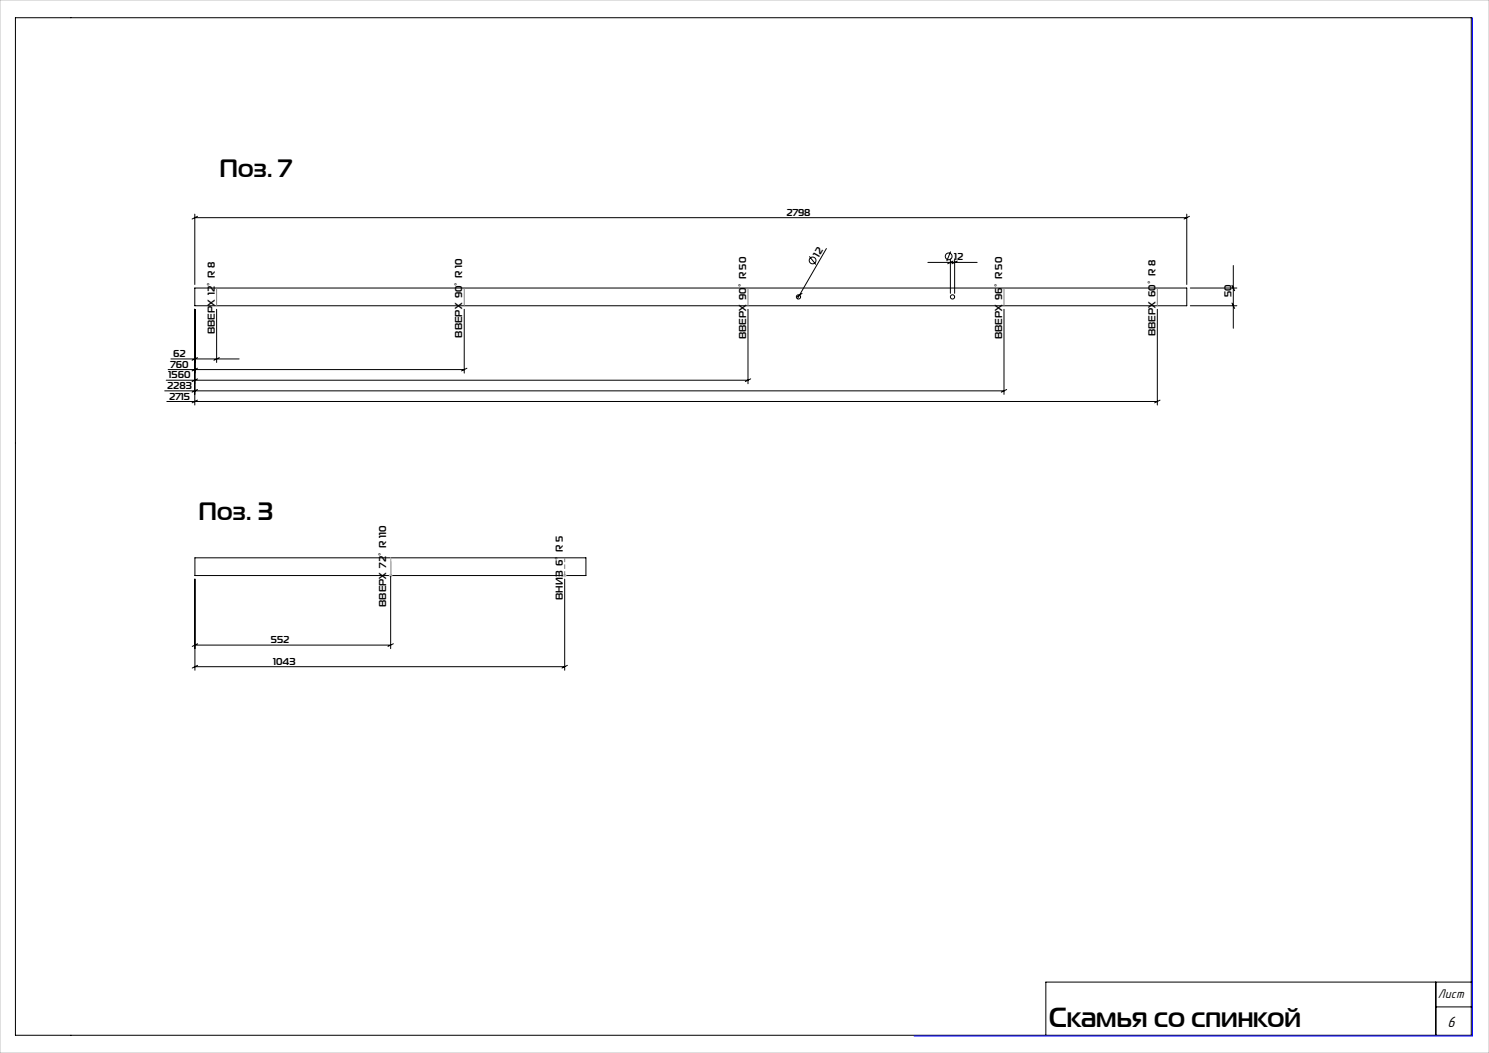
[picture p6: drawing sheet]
<svg xmlns="http://www.w3.org/2000/svg" width="420mm" height="297mm" viewBox="0 0 420 297" stroke-linecap="round" stroke-linejoin="round" font-family="sans-serif">
<defs><g id="words">
<text font-size="7.8" x="295.8" y="289.5">Скамья со спинкой</text>
<g font-size="7.1">
<text x="61.9" y="49.9">Поз. 7</text>
<text x="56" y="146.8">Поз. 3</text>
</g>
<text font-size="4.4" x="408.3" y="289.8">6</text>
<text font-size="3.7" x="405.6" y="281.4">Лист</text>
<g font-size="2.8">
<text x="221.8" y="60.8">2798</text>
<text x="231" y="72.7" transform="rotate(-60 231 72.7)">12</text>
<text x="269.2" y="73.5">12</text>
<text x="347.3" y="83.8" transform="rotate(-90 347.3 83.8)">50</text>
<text x="60.6" y="94.3" transform="rotate(-90 60.6 94.3)">ВВЕРХ 12° R 8</text>
<text x="130.4" y="95.2" transform="rotate(-90 130.4 95.2)">ВВЕРХ 90° R 10</text>
<text x="210.4" y="95.7" transform="rotate(-90 210.4 95.7)">ВВЕРХ 90° R 50</text>
<text x="282.7" y="95.7" transform="rotate(-90 282.7 95.7)">ВВЕРХ 96° R 50</text>
<text x="325.9" y="94.8" transform="rotate(-90 325.9 94.8)">ВВЕРХ 60° R 8</text>
<text x="48.9" y="100.7">62</text>
<text x="47.5" y="106.7">1560</text>
<text x="48.1" y="103.7">760</text>
<text x="47.1" y="109.7">2283</text>
<text x="47.7" y="112.7">2715</text>
<text x="108.9" y="171.2" transform="rotate(-90 108.9 171.2)">ВВЕРХ 72° R 110</text>
<text x="158.7" y="169.2" transform="rotate(-90 158.7 169.2)">ВНИЗ 6° R 5</text>
<text x="76.4" y="181.4">552</text>
<text x="77" y="187.5">1043</text>
</g>
</g></defs>
<g fill="none" stroke="#000" stroke-width=".28">
<path d="M4.4 5h410.6v287h-410.6zM54.9 60.4v19.8M54.9 61.4h279.8M55.7 61l-1.5 .8M228.3 72.3l1.8 2.3M233.1 70.1l-8.2 14.2M261.7 74h13.9M268.1 73v9.7M268.1 70.9l-1.1 2.8M268.8 73.6l-1.5 .8M269.3 73v9.7M270 73.6l-1.5 .8"/>
<path d="M334.7 60.4v19.8M335.5 61l-1.5 .8M347.9 74.9v17.7M54.9 81.2h279.8v5h-279.8zM54.9 87.2v27M61.1 87.2v15M130.9 87.2v18M211 87.2v21M226.2 82.8l-1.4 .9M283.2 87.2v24M326.4 87.2v27M335.7 86.2h13.2"/>
<path d="M335.7 81.2h13.2M347.5 80.5l.8 1.5M347.5 85.5l.8 1.5M46.5 110.2h236.7M46.9 107.2h164.1M47.1 113.2h279.3M47.4 104.2h83.5M48.2 101.2h19.3M55.7 100.9l-1.5 .7M55.7 103.9l-1.5 .7M55.7 109.9l-1.5 .7M55.7 112.9l-1.5 .7"/>
<path d="M55.7 106.9l-1.5 .7M61.9 100.9l-1.6 .7M131.7 103.9l-1.5 .7M211.7 106.9l-1.5 .7M284 109.9l-1.6 .7M327.2 112.9l-1.5 .7M55 157.3h110.3v5h-110.3zM110.2 158.3v24.7M55 163.3v25.7M159.3 163.3v25.7M55 188h104.3M55 182h55.2"/>
<path d="M55.7 187.7l-1.5 .7M55.7 181.6l-1.5 .7M111 181.6l-1.6 .7M160 187.7l-1.5 .7M405 277v15M415 277h-120v15M405 284h10"/>
<circle cx="229.2" cy="73.5" r=".95"/>
<circle cx="267.6" cy="72.3" r=".95"/>
<circle cx="225.2" cy="83.7" r=".6"/>
<circle cx="268.7" cy="83.7" r=".6"/>
</g>
<path d="M0 0h420v297h-420zM110.2 157.3v5.5M109.7 162.3h1M109.8 162l.7 .7M110.5 162l-.7 .7M158.8 162.3h1M158.9 162l.7 .7M159.3 161.8v1M159.6 162l-.7 .7" fill="none" stroke="#c0c0c0" stroke-width=".28"/>
<path d="M159.3 157.3v5" fill="none" stroke="#808080" stroke-width=".28" stroke-dasharray="1.3 .6" stroke-linecap="butt"/>
<path d="M61.1 81.2v5M130.9 81.2v5M211 81.2v5M283.2 81.2v5M326.4 81.2v5M110.2 157.3v5" fill="none" stroke="#808080" stroke-width=".28"/>
<path d="M415.3 5v287.2h-157.5" fill="none" stroke="#00f" stroke-width=".28"/>
<use href="#words"/>
</svg>
